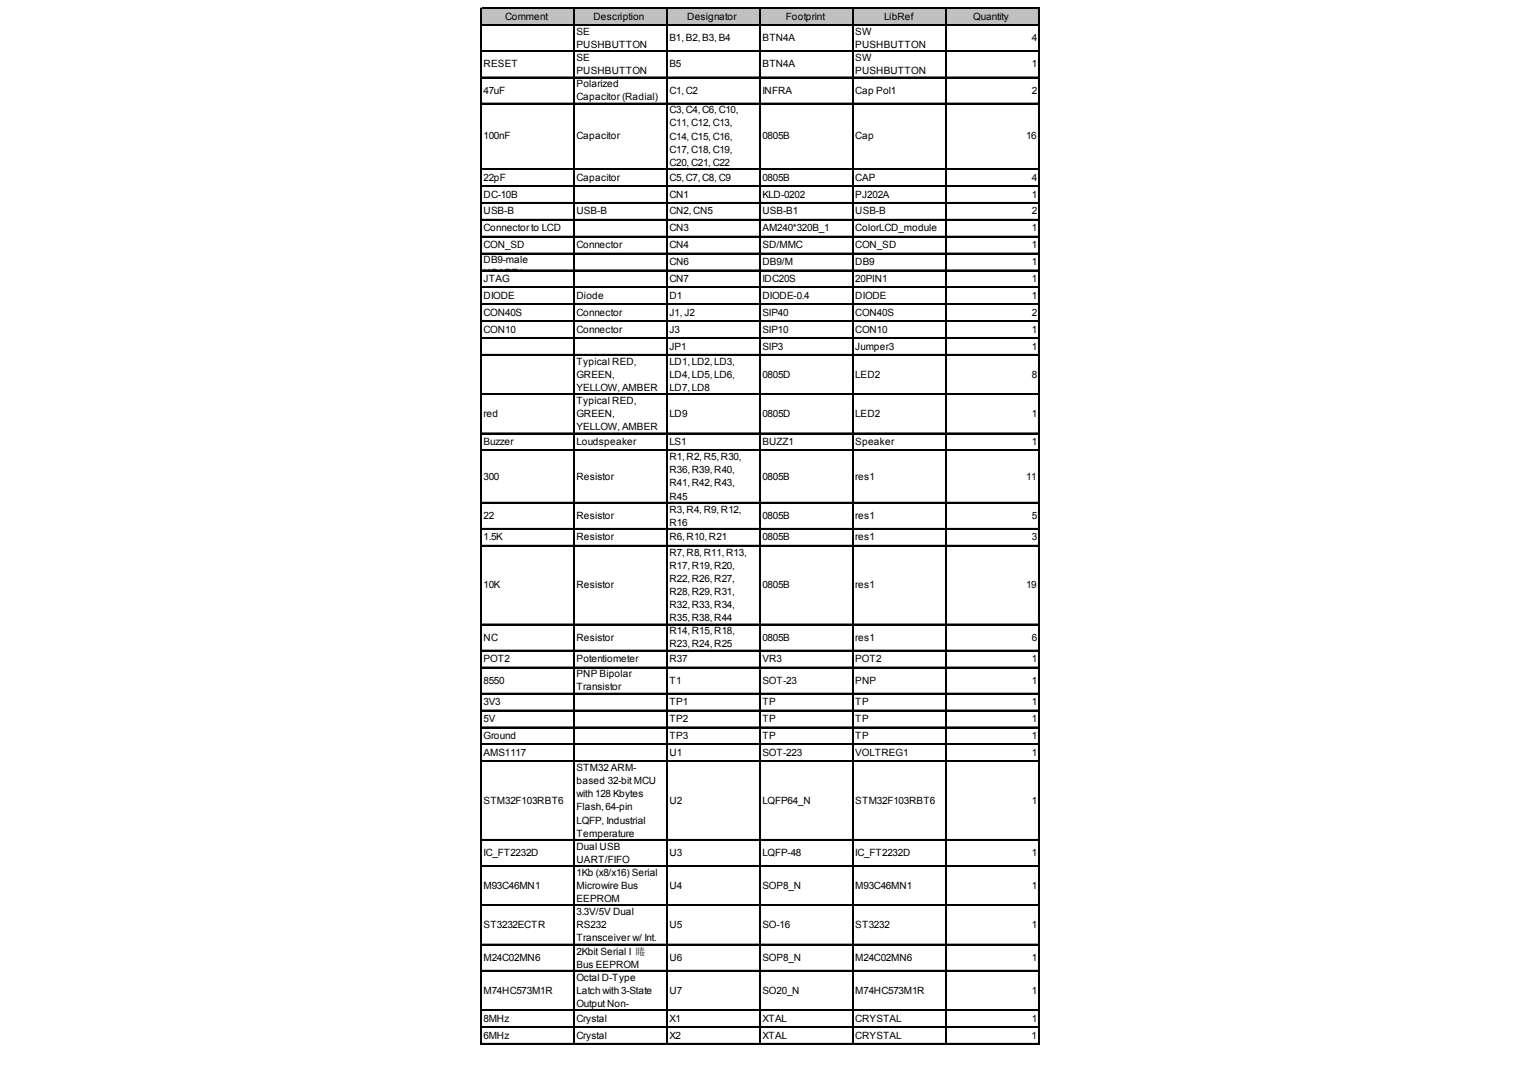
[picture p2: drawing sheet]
<svg xmlns="http://www.w3.org/2000/svg" width="289mm" height="202mm" viewBox="0 0 289 202" stroke-linecap="round" stroke-linejoin="round" font-family="sans-serif">
<defs><g id="words">
<g font-size="1.9">
<text x="95.3" y="3.7">Comment</text>
<text x="112" y="3.7">Description</text>
<text x="129.7" y="3.7">Designator</text>
<text x="148.3" y="3.7">Footprint</text>
<text x="166.8" y="3.7">LibRef</text>
<text x="183.7" y="3.7">Quantity</text>
<text x="108.8" y="6.6">SE</text>
<text x="108.8" y="9.1">PUSHBUTTON</text>
<text x="108.8" y="11.5">SE</text>
<text x="126.3" y="7.8">B1,B2,B3,B4</text>
<text x="143.9" y="7.8">BTN4A</text>
<text x="161.4" y="6.6">SW</text>
<text x="161.4" y="9.1">PUSHBUTTON</text>
<text x="161.4" y="11.5">SW</text>
<text x="194.7" y="7.8">4</text>
<text x="91.3" y="12.7">RESET</text>
<text x="91.3" y="17.7">47uF</text>
<text x="108.8" y="14">PUSHBUTTON</text>
<text x="108.8" y="16.4">Polarized</text>
<text x="126.3" y="12.7">B5</text>
<text x="126.3" y="17.7">C1,C2</text>
<text x="143.9" y="12.7">BTN4A</text>
<text x="143.9" y="17.7">INFRA</text>
<text x="161.4" y="14">PUSHBUTTON</text>
<text x="161.4" y="17.7">Cap Pol1</text>
<text x="194.7" y="12.7">1</text>
<text x="194.7" y="17.7">2</text>
<text x="108.8" y="18.9">Capacitor (Radial)</text>
<text x="126.3" y="21.4">C3,C4,C6,C10,</text>
<text x="126.3" y="23.9">C11,C12,C13,</text>
<text x="91.3" y="26.3">100nF</text>
<text x="108.8" y="26.3">Capacitor</text>
<text x="126.3" y="26.3">C14,C15,C16,</text>
<text x="126.3" y="28.8">C17,C18,C19,</text>
<text x="143.9" y="26.3">0805B</text>
<text x="161.4" y="26.3">Cap</text>
<text x="193.6" y="26.3">16</text>
<text x="91.3" y="34.1">22pF</text>
<text x="108.8" y="34.1">Capacitor</text>
<text x="126.3" y="31.3">C20,C21,C22</text>
<text x="126.3" y="34.1">C5,C7,C8,C9</text>
<text x="143.9" y="34.1">0805B</text>
<text x="161.4" y="34.1">CAP</text>
<text x="194.7" y="34.1">4</text>
<text x="91.3" y="37.3">DC-10B</text>
<text x="91.3" y="40.4">USB-B</text>
<text x="108.8" y="40.4">USB-B</text>
<text x="126.3" y="37.3">CN1</text>
<text x="126.3" y="40.4">CN2,CN5</text>
<text x="143.9" y="37.3">KLD-0202</text>
<text x="143.9" y="40.4">USB-B1</text>
<text x="161.4" y="37.3">PJ202A</text>
<text x="161.4" y="40.4">USB-B</text>
<text x="194.7" y="37.3">1</text>
<text x="194.7" y="40.4">2</text>
<text x="91.3" y="43.6">Connector to LCD</text>
<text x="91.3" y="46.8">CON_SD</text>
<text x="108.8" y="46.8">Connector</text>
<text x="126.3" y="43.6">CN3</text>
<text x="126.3" y="46.8">CN4</text>
<text x="143.9" y="43.6">AM240*320B_1</text>
<text x="143.9" y="46.8">SD/MMC</text>
<text x="161.4" y="43.6">ColorLCD_module</text>
<text x="161.4" y="46.8">CON_SD</text>
<text x="194.7" y="43.6">1</text>
<text x="194.7" y="46.8">1</text>
<text x="91.3" y="49.7">DB9-male</text>
<text x="91.3" y="52.1">USART1</text>
<text x="91.3" y="53.2">JTAG</text>
<text x="126.3" y="50">CN6</text>
<text x="126.3" y="53.2">CN7</text>
<text x="143.9" y="50">DB9/M</text>
<text x="143.9" y="53.2">IDC20S</text>
<text x="161.4" y="50">DB9</text>
<text x="161.4" y="53.2">20PIN1</text>
<text x="194.7" y="50">1</text>
<text x="194.7" y="53.2">1</text>
<text x="91.3" y="56.4">DIODE</text>
<text x="91.3" y="59.5">CON40S</text>
<text x="108.8" y="56.4">Diode</text>
<text x="108.8" y="59.5">Connector</text>
<text x="126.3" y="56.4">D1</text>
<text x="126.3" y="59.5">J1,J2</text>
<text x="143.9" y="56.4">DIODE-0.4</text>
<text x="143.9" y="59.5">SIP40</text>
<text x="161.4" y="56.4">DIODE</text>
<text x="161.4" y="59.5">CON40S</text>
<text x="194.7" y="56.4">1</text>
<text x="194.7" y="59.5">2</text>
<text x="91.3" y="62.7">CON10</text>
<text x="108.8" y="62.7">Connector</text>
<text x="126.3" y="62.7">J3</text>
<text x="126.3" y="65.9">JP1</text>
<text x="143.9" y="62.7">SIP10</text>
<text x="143.9" y="65.9">SIP3</text>
<text x="161.4" y="62.7">CON10</text>
<text x="161.4" y="65.9">Jumper3</text>
<text x="194.7" y="62.7">1</text>
<text x="194.7" y="65.9">1</text>
<text x="108.8" y="68.8">Typical RED,</text>
<text x="108.8" y="71.2">GREEN,</text>
<text x="126.3" y="68.8">LD1,LD2,LD3,</text>
<text x="126.3" y="71.2">LD4,LD5,LD6,</text>
<text x="143.9" y="71.2">0805D</text>
<text x="161.4" y="71.2">LED2</text>
<text x="194.7" y="71.2">8</text>
<text x="108.8" y="73.7">YELLOW,AMBER</text>
<text x="108.8" y="76.2">Typical RED,</text>
<text x="126.3" y="73.7">LD7,LD8</text>
<text x="91.3" y="78.6">red</text>
<text x="91.3" y="83.9">Buzzer</text>
<text x="108.8" y="78.6">GREEN,</text>
<text x="108.8" y="81.1">YELLOW,AMBER</text>
<text x="108.8" y="83.9">Loudspeaker</text>
<text x="126.3" y="78.6">LD9</text>
<text x="126.3" y="83.9">LS1</text>
<text x="143.9" y="78.6">0805D</text>
<text x="143.9" y="83.9">BUZZ1</text>
<text x="161.4" y="78.6">LED2</text>
<text x="161.4" y="83.9">Speaker</text>
<text x="194.7" y="78.6">1</text>
<text x="194.7" y="83.9">1</text>
<text x="126.3" y="86.8">R1,R2,R5,R30,</text>
<text x="126.3" y="89.2">R36,R39,R40,</text>
<text x="91.3" y="90.4">300</text>
<text x="108.8" y="90.4">Resistor</text>
<text x="126.3" y="91.7">R41,R42,R43,</text>
<text x="126.3" y="94.2">R45</text>
<text x="143.9" y="90.4">0805B</text>
<text x="161.4" y="90.4">res1</text>
<text x="193.6" y="90.4">11</text>
<text x="91.3" y="97.9">22</text>
<text x="91.3" y="101.9">1.5K</text>
<text x="108.8" y="97.9">Resistor</text>
<text x="108.8" y="101.9">Resistor</text>
<text x="126.3" y="96.6">R3,R4,R9,R12,</text>
<text x="126.3" y="99.1">R16</text>
<text x="126.3" y="101.9">R6,R10,R21</text>
<text x="143.9" y="97.9">0805B</text>
<text x="143.9" y="101.9">0805B</text>
<text x="161.4" y="97.9">res1</text>
<text x="161.4" y="101.9">res1</text>
<text x="194.7" y="97.9">5</text>
<text x="194.7" y="101.9">3</text>
<text x="126.3" y="104.8">R7,R8,R11,R13,</text>
<text x="126.3" y="107.2">R17,R19,R20,</text>
<text x="91.3" y="110.9">10K</text>
<text x="108.8" y="110.9">Resistor</text>
<text x="126.3" y="109.7">R22,R26,R27,</text>
<text x="126.3" y="112.2">R28,R29,R31,</text>
<text x="143.9" y="110.9">0805B</text>
<text x="161.4" y="110.9">res1</text>
<text x="193.6" y="110.9">19</text>
<text x="126.3" y="114.7">R32,R33,R34,</text>
<text x="126.3" y="117.1">R35,R38,R44</text>
<text x="126.3" y="119.6">R14,R15,R18,</text>
<text x="91.3" y="120.8">NC</text>
<text x="91.3" y="124.9">POT2</text>
<text x="108.8" y="120.8">Resistor</text>
<text x="108.8" y="124.9">Potentiometer</text>
<text x="126.3" y="122.1">R23,R24,R25</text>
<text x="126.3" y="124.9">R37</text>
<text x="143.9" y="120.8">0805B</text>
<text x="143.9" y="124.9">VR3</text>
<text x="161.4" y="120.8">res1</text>
<text x="161.4" y="124.9">POT2</text>
<text x="194.7" y="120.8">6</text>
<text x="194.7" y="124.9">1</text>
<text x="91.3" y="128.9">8550</text>
<text x="108.8" y="127.7">PNP Bipolar</text>
<text x="108.8" y="130.2">Transistor</text>
<text x="126.3" y="128.9">T1</text>
<text x="143.9" y="128.9">SOT-23</text>
<text x="161.4" y="128.9">PNP</text>
<text x="194.7" y="128.9">1</text>
<text x="91.3" y="133">3V3</text>
<text x="91.3" y="136.2">5V</text>
<text x="126.3" y="133">TP1</text>
<text x="126.3" y="136.2">TP2</text>
<text x="143.9" y="133">TP</text>
<text x="143.9" y="136.2">TP</text>
<text x="161.4" y="133">TP</text>
<text x="161.4" y="136.2">TP</text>
<text x="194.7" y="133">1</text>
<text x="194.7" y="136.2">1</text>
<text x="91.3" y="139.3">Ground</text>
<text x="91.3" y="142.5">AMS1117</text>
<text x="126.3" y="139.3">TP3</text>
<text x="126.3" y="142.5">U1</text>
<text x="143.9" y="139.3">TP</text>
<text x="143.9" y="142.5">SOT-223</text>
<text x="161.4" y="139.3">TP</text>
<text x="161.4" y="142.5">VOLTREG1</text>
<text x="194.7" y="139.3">1</text>
<text x="194.7" y="142.5">1</text>
<text x="108.8" y="145.4">STM32 ARM-</text>
<text x="108.8" y="147.9">based 32-bit MCU</text>
<text x="91.3" y="151.5">STM32F103RBT6</text>
<text x="108.8" y="150.3">with 128 Kbytes</text>
<text x="108.8" y="152.8">Flash,64-pin</text>
<text x="108.8" y="155.3">LQFP, Industrial</text>
<text x="126.3" y="151.5">U2</text>
<text x="143.9" y="151.5">LQFP64_N</text>
<text x="161.4" y="151.5">STM32F103RBT6</text>
<text x="194.7" y="151.5">1</text>
<text x="91.3" y="161.4">IC_FT2232D</text>
<text x="108.8" y="157.8">Temperature</text>
<text x="108.8" y="160.2">Dual USB</text>
<text x="126.3" y="161.4">U3</text>
<text x="143.9" y="161.4">LQFP-48</text>
<text x="161.4" y="161.4">IC_FT2232D</text>
<text x="194.7" y="161.4">1</text>
<text x="91.3" y="167.6">M93C46MN1</text>
<text x="108.8" y="162.7">UART/FIFO</text>
<text x="108.8" y="165.2">1Kb (x8/x16) Serial</text>
<text x="108.8" y="167.6">Microwire Bus</text>
<text x="126.3" y="167.6">U4</text>
<text x="143.9" y="167.6">SOP8_N</text>
<text x="161.4" y="167.6">M93C46MN1</text>
<text x="194.7" y="167.6">1</text>
<text x="108.8" y="170.1">EEPROM</text>
<text x="108.8" y="172.6">3.3V/5V Dual</text>
<text x="91.3" y="175">ST3232ECTR</text>
<text x="108.8" y="175">RS232</text>
<text x="108.8" y="177.5">Transceiver w/ Int.</text>
<text x="126.3" y="175">U5</text>
<text x="143.9" y="175">SO-16</text>
<text x="161.4" y="175">ST3232</text>
<text x="194.7" y="175">1</text>
<text x="91.3" y="181.2">M24C02MN6</text>
<text x="108.8" y="180">2Kbit Serial I 睠</text>
<text x="108.8" y="182.5">Bus EEPROM</text>
<text x="108.8" y="184.9">Octal D-Type</text>
<text x="126.3" y="181.2">U6</text>
<text x="143.9" y="181.2">SOP8_N</text>
<text x="161.4" y="181.2">M24C02MN6</text>
<text x="194.7" y="181.2">1</text>
<text x="91.3" y="187.3">M74HC573M1R</text>
<text x="108.8" y="187.4">Latch with 3-State</text>
<text x="108.8" y="189.9">OutputNon-</text>
<text x="126.3" y="187.3">U7</text>
<text x="143.9" y="187.3">SO20_N</text>
<text x="161.4" y="187.3">M74HC573M1R</text>
<text x="194.7" y="187.3">1</text>
<text x="91.3" y="192.6">8MHz</text>
<text x="91.3" y="195.8">6MHz</text>
<text x="108.8" y="192.6">Crystal</text>
<text x="108.8" y="195.8">Crystal</text>
<text x="126.3" y="192.6">X1</text>
<text x="126.3" y="195.8">X2</text>
<text x="143.9" y="192.6">XTAL</text>
<text x="143.9" y="195.8">XTAL</text>
<text x="161.4" y="192.6">CRYSTAL</text>
<text x="161.4" y="195.8">CRYSTAL</text>
<text x="194.6" y="195.8">1</text>
<text x="194.7" y="192.6">1</text>
</g>
</g></defs>
<path d="M90.9 1.6h105.2v3.2h-105.2z" fill="#c0c0c0"/>
<g fill="none" stroke="#000" stroke-width=".19">
<path d="M90.7 1.5v195.5M91 1.5h105.2M91 4.7h105.2M91 9.6h105.2M91 14.5h105.2M91 19.4h105.2M108.3 1.7v195.3M125.8 1.7v195.3M143.4 1.7v195.3M160.9 1.7v195.3M178.4 1.7v195.3M196 1.7v195.3"/>
<path d="M91 31.8h105.2M91 35h105.2M91 38.2h105.2M91 41.4h105.2M91 44.5h105.2M91 47.7h105.2M91 50.9h105.2M91 54.1h105.2M91 57.3h105.2M91 60.5h105.2M91 63.6h105.2M91 66.8h105.2"/>
<path d="M91 74.2h105.2M91 81.6h105.2M91 84.8h105.2M91 94.7h105.2M91 99.6h105.2M91 102.8h105.2M91 117.7h105.2M91 122.6h105.2M91 125.8h105.2M91 130.7h105.2M91 133.9h105.2M91 137.1h105.2"/>
<path d="M91 140.3h105.2M91 143.4h105.2M91 158.3h105.2M91 163.2h105.2M91 170.6h105.2M91 178h105.2M91 183h105.2M91 190.4h105.2M91 193.6h105.2M91 196.7h105.2"/>
</g>
<path d="M90.9 1.5v195.5M108.4 1.7v195.3M125.9 1.7v195.3M143.5 1.7v195.3M161 1.7v195.3M178.6 1.7v195.3M196.1 1.7v195.3" fill="none" stroke="#000" stroke-width=".24"/>
<g fill="none" stroke="#000" stroke-width=".23">
<path d="M91 1.6h105.2M91 4.8h105.2M91 9.7h105.2M91 14.6h105.2M91 19.6h105.2M91 31.9h105.2M91 35.1h105.2M91 38.3h105.2M91 41.5h105.2M91 44.7h105.2M91 47.8h105.2M91 51h105.2"/>
<path d="M91 54.2h105.2M91 57.4h105.2M91 60.6h105.2M91 63.8h105.2M91 66.9h105.2M91 74.3h105.2M91 81.8h105.2M91 84.9h105.2M91 94.8h105.2M91 99.8h105.2M91 102.9h105.2M91 117.8h105.2"/>
<path d="M91 122.7h105.2M91 125.9h105.2M91 130.8h105.2M91 134h105.2M91 137.2h105.2M91 140.4h105.2M91 143.6h105.2M91 158.4h105.2M91 163.3h105.2M91 170.7h105.2M91 178.1h105.2M91 183.1h105.2"/>
<path d="M91 190.5h105.2M91 193.7h105.2M91 196.9h105.2"/>
</g>
<use href="#words"/>
</svg>
